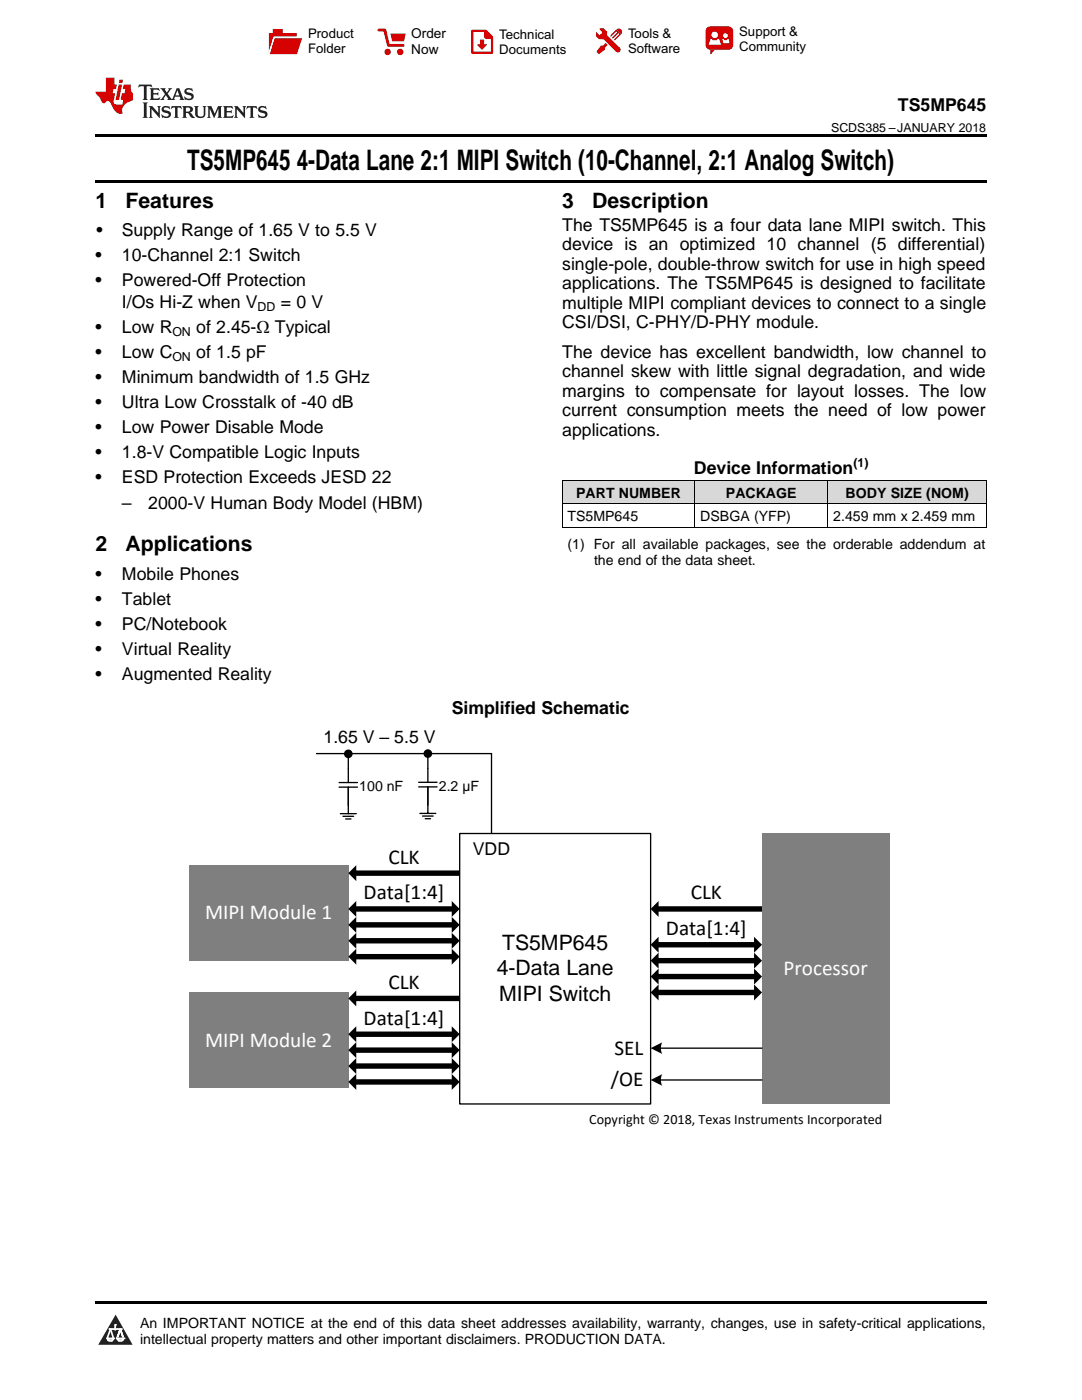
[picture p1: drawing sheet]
<svg xmlns="http://www.w3.org/2000/svg" width="216mm" height="279mm" viewBox="0 0 216 279" stroke-linecap="round" stroke-linejoin="round" font-family="sans-serif">
<defs><g id="words">
<g font-size="5.6">
<text x="37.4" y="33.9">TS5MP645</text>
<text x="59.2" y="33.9">4-Data Lane 2:1 MIPI Switch (10-Channel, 2:1 Analog Switch)</text>
</g>
<g font-size="4.2">
<text x="19" y="41.4">1</text>
<text x="25" y="41.4">Features</text>
<text x="112.2" y="41.4">3</text>
<text x="118.2" y="41.4">Description</text>
<text x="19" y="110">2</text>
<text x="25" y="110">Applications</text>
<text x="77.5" y="172.4">CLK</text>
<text x="72.6" y="179.5">Data[1:4]</text>
<text x="137.8" y="179.5">CLK</text>
<text x="100.2" y="189.5">TS5MP645</text>
<text x="132.9" y="186.6">Data[1:4]</text>
<text x="77.5" y="197.4">CLK</text>
<text x="99.1" y="194.6">4-Data Lane</text>
<text x="99.6" y="199.7">MIPI Switch</text>
<text x="72.6" y="204.5">Data[1:4]</text>
<text x="122.6" y="210.5">SEL</text>
<text x="121.9" y="216.8">/OE</text>
</g>
<g font-size="4.2" fill="#fff">
<text x="40.9" y="183.5">MIPI Module 1</text>
<text x="156.3" y="194.6">Processor</text>
<text x="40.9" y="208.9">MIPI Module 2</text>
</g>
<g font-size="3.5">
<text x="179.2" y="22.2">TS5MP645</text>
<text x="19.2" y="47.1">•</text>
<text x="24.3" y="47.1">Supply Range of 1.65 V to 5.5 V</text>
<text x="112.2" y="46.1">The TS5MP645 is a four data lane MIPI switch. This</text>
<text x="19" y="52.1">•</text>
<text x="24.3" y="52.1">10-Channel 2:1 Switch</text>
<text x="112.2" y="50">device is an optimized 10 channel (5 differential)</text>
<text x="112.2" y="53.8">single-pole, double-throw switch for use in high speed</text>
<text x="19" y="57.2">•</text>
<text x="24.3" y="57.2">Powered-Off Protection</text>
<text x="112.2" y="57.7">applications. The TS5MP645 is designed to facilitate</text>
<text x="24.3" y="61.4">I/Os Hi-Z when V</text>
<text x="56" y="61.4">= 0 V</text>
<text x="112.2" y="61.6">multiple MIPI compliant devices to connect to a single</text>
<text x="112.2" y="65.5">CSI/DSI, C-PHY/D-PHY module.</text>
<text x="19" y="66.4">•</text>
<text x="19" y="71.4">•</text>
<text x="24.3" y="66.4">Low R</text>
<text x="24.3" y="71.4">Low C</text>
<text x="39.2" y="66.4">of 2.45-Ω Typical</text>
<text x="39.2" y="71.4">of 1.5 pF</text>
<text x="112.2" y="71.4">The device has excellent bandwidth, low channel to</text>
<text x="19" y="76.4">•</text>
<text x="24.3" y="76.4">Minimum bandwidth of 1.5 GHz</text>
<text x="112.2" y="75.3">channel skew with little signal degradation, and wide</text>
<text x="19" y="81.4">•</text>
<text x="24.3" y="81.4">Ultra Low Crosstalk of -40 dB</text>
<text x="112.2" y="79.2">margins to compensate for layout losses. The low</text>
<text x="112.2" y="83.1">current consumption meets the need of low power</text>
<text x="19" y="86.4">•</text>
<text x="24.3" y="86.4">Low Power Disable Mode</text>
<text x="112.2" y="87">applications.</text>
<text x="19" y="91.4">•</text>
<text x="24.3" y="91.4">1.8-V Compatible Logic Inputs</text>
<text x="138.5" y="94.7">Device Information</text>
<text x="19" y="96.4">•</text>
<text x="24.3" y="96.4">ESD Protection Exceeds JESD 22</text>
<text x="24.3" y="101.5">–</text>
<text x="29.6" y="101.5">2000-V Human Body Model (HBM)</text>
<text x="19" y="115.7">•</text>
<text x="24.3" y="115.7">Mobile Phones</text>
<text x="19" y="120.7">•</text>
<text x="19" y="125.7">•</text>
<text x="24.3" y="120.7">Tablet</text>
<text x="24.3" y="125.7">PC/Notebook</text>
<text x="19" y="130.7">•</text>
<text x="24.3" y="130.7">Virtual Reality</text>
<text x="19" y="135.7">•</text>
<text x="24.3" y="135.7">Augmented Reality</text>
<text x="90.1" y="142.4">Simplified Schematic</text>
<text x="64.6" y="148.3">1.65 V ± 5.5 V</text>
<text x="94.4" y="170.6">VDD</text>
</g>
<g font-size="2.8">
<text x="115" y="99.3">PART NUMBER</text>
<text x="144.9" y="99.3">PACKAGE</text>
<text x="168.7" y="99.3">BODY SIZE (NOM)</text>
<text x="113.2" y="104">TS5MP645</text>
<text x="139.7" y="104">DSBGA (YFP)</text>
<text x="166.3" y="104">2.459 mm x 2.459 mm</text>
<text x="113.2" y="109.5">(1) For all available packages, see the orderable addendum at</text>
<text x="118.5" y="112.7">the end of the data sheet.</text>
<text x="71.7" y="157.9">100 nF</text>
<text x="87.6" y="157.9">2.2 µF</text>
<text x="117.6" y="224.3">Copyright © 2018, Texas Instruments Incorporated</text>
<text x="27.9" y="265">An IMPORTANT NOTICE at the end of this data sheet addresses availability, warranty, changes, use in safety-critical applications,</text>
<text x="27.9" y="268.2">intellectual property matters and other important disclaimers. PRODUCTION DATA.</text>
</g>
<g font-size="2.7">
<text x="82.1" y="7.7">Order</text>
<text x="82.1" y="10.7">Now</text>
</g>
<g font-size="2.6">
<text x="61.5" y="7.6">Product</text>
<text x="61.5" y="10.6">Folder</text>
<text x="99.6" y="7.8">Technical</text>
<text x="99.6" y="10.8">Documents</text>
<text x="125.3" y="7.6">Tools &amp;</text>
<text x="125.3" y="10.6">Software</text>
<text x="147.5" y="7.2">Support &amp;</text>
<text x="147.5" y="10.2">Community</text>
</g>
<g font-size="2.5">
<text x="165.8" y="26.3">SCDS385 –JANUARY 2018</text>
<text x="51.4" y="62.1">DD</text>
<text x="34.4" y="67.1">ON</text>
<text x="34.4" y="72.1">ON</text>
<text x="170.3" y="93.3">(1)</text>
</g>
</g></defs>
<g fill="#d8d8d8">
<path d="M112.2 96h26.5v4.6h-26.5z"/>
<path d="M138.7 96h26.5v4.6h-26.5z"/>
<path d="M165.2 96h31.6v4.6h-31.6z"/>
</g>
<path d="M23.1 262.4l3.4 6h-6.9z" fill="#231f20"/>
<path d="M21.4 267.1h1.2l-.3 .5h-.3a.55 .55 0 0 1-.6-.5z" fill-rule="evenodd" fill="#fff"/>
<path d="M21.4 267.1h1.2l-.3 .5h-.3a.55 .55 0 0 1-.6-.5z" fill="none" stroke="#231f20" stroke-width=".34"/>
<path d="M21.4 267.1l1.2 .1-.3 .4h-.5z" fill="none" stroke="#fff" stroke-width=".34"/>
<path d="M23 265.3h.1" fill="none" stroke="#fff" stroke-width=".34"/>
<path d="M23 264.4v.9z" fill="#fff"/>
<path d="M23 264.4v.9z" fill="none" stroke="#fff" stroke-width=".34"/>
<circle cx="23" cy="264.4" r=".17" fill="#fff"/>
<path d="M21.9 265.2h.1" fill="none" stroke="#fff" stroke-width=".34"/>
<path d="M21.9 265.2h2.3z" fill="#fff"/>
<path d="M21.9 265.2h2.3z" fill="none" stroke="#fff" stroke-width=".34"/>
<circle cx="24.2" cy="265.2" r=".17" fill="#fff"/>
<path d="M23.3 267.1h.1" fill="none" stroke="#fff" stroke-width=".34"/>
<path d="M24 265.2l-.7 1.9z" fill="#fff"/>
<path d="M24 265.2l-.7 1.9z" fill="none" stroke="#fff" stroke-width=".34"/>
<path d="M24 265.2l.7 1.9z" fill="#fff"/>
<path d="M24 265.2l.7 1.9z" fill="none" stroke="#fff" stroke-width=".34"/>
<path d="M24.6 267.1h.1" fill="none" stroke="#fff" stroke-width=".34"/>
<circle cx="21.4" cy="267.1" r=".17" fill="#fff"/>
<path d="M22.1 265.2l-.7 1.9z" fill="#fff"/>
<path d="M22.1 265.2l-.7 1.9z" fill="none" stroke="#fff" stroke-width=".34"/>
<path d="M22.1 265.2l.5 1.9z" fill="#fff"/>
<path d="M22.1 265.2l.5 1.9z" fill="none" stroke="#fff" stroke-width=".34"/>
<circle cx="22.6" cy="267.1" r=".17" fill="#fff"/>
<path d="M23.4 267.1h1.3a.65 .65 0 0 1-.7 .5 .65 .65 0 0 1-.6-.5z" fill-rule="evenodd" fill="#fff"/>
<path d="M23.4 267.1h1.3a.65 .65 0 0 1-.7 .5 .65 .65 0 0 1-.6-.5z" fill="none" stroke="#231f20" stroke-width=".34"/>
<path d="M23.4 267.1h1.3l-.4 .5h-.6z" fill="none" stroke="#fff" stroke-width=".34"/>
<path d="M23.3 267.1h.1" fill="none" stroke="#fff" stroke-width=".34"/>
<circle cx="24.7" cy="267.1" r=".17" fill="#fff"/>
<path d="M19 259.7h177.8v.5h-177.8z" fill="#000"/>
<g fill="none" stroke="#000" stroke-width=".26">
<path d="M63.2 150.4h34.9v15.9M67.7 157.1h3.6M67.7 156.2h3.6M69.5 150.4v5.8M69.5 157.1v5.3M83.5 157h3.7M83.5 156.1h3.7M85.4 150.4v5.7M85.4 157v5.3M67.9 162.4h3.2M68.4 162.9h2.2M69 163.4h1"/>
<path d="M83.8 162.3h3.2M84.3 162.9h2.1M84.8 163.4h1.1M91.7 166.3h38.1v54h-38.1z"/>
</g>
<g fill="#000">
<circle cx="69.5" cy="150.4" r=".86"/>
<circle cx="85.4" cy="150.4" r=".86"/>
</g>
<g fill="#7f7f7f">
<path d="M152.1 166.3h25.3v54h-25.3z" fill-rule="evenodd"/>
<path d="M37.8 172.7h31.7v19h-31.7z" fill-rule="evenodd"/>
<path d="M37.8 198.1h31.7v19h-31.7z" fill-rule="evenodd"/>
</g>
<path d="M131.6 209.2h20.5M131.6 215.5h20.5" fill="none" stroke="#000" stroke-width=".26"/>
<g fill="#000">
<path d="M71.1 172.7v1h20.6v1.1h-20.6v1l-1.6-1.5z" fill-rule="evenodd"/>
<path d="M69.5 181.4l1.6-1.6v1.1h19v-1.1l1.6 1.6-1.6 1.6v-1.1h-19v1.1z" fill-rule="evenodd"/>
<path d="M69.5 184.6l1.6-1.6v1h19v-1l1.6 1.6-1.6 1.6v-1.1h-19v1.1z" fill-rule="evenodd"/>
<path d="M69.5 187.8l1.6-1.6v1h19v-1l1.6 1.6-1.6 1.5v-1h-19v1z" fill-rule="evenodd"/>
<path d="M71.1 189.3v1.1h19v-1.1l1.6 1.6-1.6 1.6v-1h-19v1l-1.6-1.6z" fill-rule="evenodd"/>
<path d="M71.1 197.7v1h20.6v1.1h-20.6v1l-1.6-1.5z" fill-rule="evenodd"/>
<path d="M129.8 188.5l1.6-1.5v1h19.1v-1l1.6 1.5-1.6 1.6v-1h-19.1v1z" fill-rule="evenodd"/>
<path d="M129.8 191.7l1.6-1.6v1.1h19.1v-1.1l1.6 1.6-1.6 1.6v-1h-19.1v1z" fill-rule="evenodd"/>
<path d="M129.8 194.9l1.6-1.6v1.1h19.1v-1.1l1.6 1.6-1.6 1.6v-1.1h-19.1v1.1z" fill-rule="evenodd"/>
<path d="M129.8 198.1l1.6-1.6v1h19.1v-1l1.6 1.6-1.6 1.6v-1.1h-19.1v1.1z" fill-rule="evenodd"/>
<path d="M131.4 179.8v1.1h20.7v1h-20.7v1.1l-1.6-1.6z" fill-rule="evenodd"/>
<path d="M69.5 206.4l1.6-1.6v1.1h19v-1.1l1.6 1.6-1.6 1.6v-1.1h-19v1.1z" fill-rule="evenodd"/>
<path d="M69.5 209.6l1.6-1.6v1h19v-1l1.6 1.6-1.6 1.6v-1.1h-19v1.1z" fill-rule="evenodd"/>
<path d="M69.5 212.8l1.6-1.6v1h19v-1l1.6 1.6-1.6 1.5v-1h-19v1z" fill-rule="evenodd"/>
<path d="M69.5 215.9l1.6-1.6v1.1h19v-1.1l1.6 1.6-1.6 1.6v-1h-19v1z" fill-rule="evenodd"/>
<path d="M129.8 209.2l2.3-1.2a2.58 2.58 0 0 0 0 2.3z" fill-rule="evenodd"/>
<path d="M129.8 215.5l2.3-1.1a2.58 2.58 0 0 0 0 2.3z" fill-rule="evenodd"/>
</g>
<path d="M112.2 95.9h84.6M112.2 95.9v9.4M138.6 95.9v9.4M165.2 95.9v9.4M196.8 95.9v9.4M112.2 105.2h84.6M112.2 100.6h84.6" fill="none" stroke="#000" stroke-width=".2"/>
<path d="M19 35.9h177.8v.5h-177.8zM19 26.8h177.8v.6h-177.8zM112.2 105.2l.1 .1zM165.1 105.2l.1 .1zM196.7 105.2l.1 .1z" fill="#000"/>
<path d="M27.7 16.9l-.1 .6 .6-.3h.5v.2v2.2l-.2 .4h1l-.2-.4v-2.2v-.2h.5l.6 .3-.2-.6zM29.9 17.6l.2 .4v1.6l-.2 .4h1.9l.1-.6a1.09 1.09 0 0 1-1.3 .1v-.6h.6l.4 .2v-.7l-.2 .2h-.8v-.6l.2-.1a1.01 1.01 0 0 1 1 .3l-.1-.6zM32 17.6l.9 1.2-1 1.2h.9l-.2-.3 .5-.7 .5 .7-.3 .3h1.7l-.2-.3 .1-.4h1l.1 .4-.2 .3h1l-.3-.4-.7-2h-.5l-1 2.2-.8-1.1 .9-1.1h-.9l.2 .2-.4 .7-.4-.7 .2-.2zM35.4 18l.4 1h-.8zM37 17.7a.66 .66 0 0 0-.2 .8 .66 .66 0 0 0 .6 .4l.7 .2 .1 .2a.8 .8 0 0 1-.7 .4 .8 .8 0 0 1-.7-.5l.1 .8 .2-.2a.94 .94 0 0 0 1.1 .1 .94 .94 0 0 0 .4-.9 1.48 1.48 0 0 0-1.3-.6v-.4a1.1 1.1 0 0 1 1.2 .2l-.2-.6-.2 .1-.5-.1zM28.5 20.4l.2 .4v2.3l-.2 .4h1l-.2-.4v-2.3l.2-.4zM29.7 21.2l.2 .4v1.5l-.2 .4h.8l-.3-.4 .1-1.3 1.6 1.8v-2l.2-.4h-.7l.2 .2v1.1l-1.2-1.3zM32.5 21.3a.66 .66 0 0 0-.2 .8 .66 .66 0 0 0 .6 .4l.6 .2 .2 .2a.8 .8 0 0 1-.8 .4 .8 .8 0 0 1-.7-.5l.2 .7 .2-.1a.94 .94 0 0 0 1 .1 .94 .94 0 0 0 .5-1 1.47 1.47 0 0 0-1.3-.6l-.1-.3a1.1 1.1 0 0 1 1.3 .2l-.2-.6-.2 .1-.5-.2zM34.3 21.2l-.2 .6a.64 .64 0 0 1 .8-.3v1.6l-.2 .4h1l-.3-.4 .1-1.6a.66 .66 0 0 1 .8 .3l-.2-.6zM36.3 21.2l.3 .4v1.5l-.3 .4h1l-.2-.2v-.7h.5l.1 .1a.8 .8 0 0 0 1.2 .7l-1-1a.62 .62 0 0 0 .6-.5 .62 .62 0 0 0-.6-.7zM37.1 21.5h.1a.48 .48 0 0 1 .6 0 .48 .48 0 0 1 .1 .6l-.2 .1-.6 .1zM38.7 21.2l.2 .2a2.29 2.29 0 0 0 .4 2 1.05 1.05 0 0 0 1.7-.7v-1.3l.2-.2h-.8l.2 .4v1.1a.61 .61 0 0 1-.6 .6 .61 .61 0 0 1-.6-.6v-1.1l.3-.4zM41.3 21.2l.3 .4v1.5l-.3 .4h.8l-.2-.4v-1.4l.8 1.9 .9-1.9v1.4l-.2 .4h.9l-.2-.4v-1.5l.2-.4h-.8l-.7 1.5-.6-1.5zM44.5 21.2l.2 .4v1.5l-.2 .4h1.9l.2-.6a1.1 1.1 0 0 1-1.4 .2v-.7h.6l.4 .2v-.6l-.2 .1-.8 .1v-.6l.2-.1a1.02 1.02 0 0 1 1.1 .2l-.2-.5zM46.7 21.2l.2 .4v1.5l-.2 .4h.8l-.3-.4 .1-1.3 1.6 1.8v-2l.2-.4h-.7l.2 .2v1.1l-1.2-1.3zM49.3 21.2l-.1 .6a.64 .64 0 0 1 .8-.3v1.6l-.3 .4h1l-.2-.4v-1.6a.66 .66 0 0 1 .8 .3l-.1-.6zM51.7 21.3a.66 .66 0 0 0-.2 .7 .66 .66 0 0 0 .7 .5l.6 .2 .1 .2a.8 .8 0 0 1-.7 .4 .8 .8 0 0 1-.7-.5l.1 .7 .2-.1a.94 .94 0 0 0 1.1 .1 .94 .94 0 0 0 .4-1 1.48 1.48 0 0 0-1.2-.6l-.1-.3a1.1 1.1 0 0 1 1.2 .2l-.2-.6-.1 .1-.6-.2z" fill="#231f20"/>
<path d="M21.1 15.5v2.8h-2v.4l.9 .9a.96 .96 0 0 0 1 1 .59 .59 0 0 1 .5-.4 .59 .59 0 0 1 .5 .3l.4 .8a1.61 1.61 0 0 0 2.1 1.3 1.63 1.63 0 0 1 1.1-2.2l.9-.3v-1.5a1.6 1.6 0 0 1-.4-1.7h-1.4l-.2 .9h.5l-.2 .8h-.5l-.2 1v.3h.5l-.2 .9h-.7a.74 .74 0 0 1-1-.6l.3-1.6h-.5l.2-.8h.5l.1-.9h-.4v-1.4zM23.7 16.9l-.7 3h.8l.6-3zM23.8 15.9l-.1 .7h.7l.2-.7z" fill="#ee1d23"/>
<g fill="#d60000">
<path d="M54.4 5.8h2v.8h2.8v4.2h-5.5v-4.2h.7z" fill-rule="evenodd"/>
<path d="M54.7 7.5h5.6l-1 3.3h-5.6z" fill-rule="evenodd"/>
</g>
<path d="M54.6 7.4h5.8l-.1 .1h-5.5l-1.1 3.3z" fill-rule="evenodd" fill="#fff"/>
<path d="M54.6 7.4h5.8l-.1 .1h-5.5l-1.1 3.3z" fill="none" stroke="#fff" stroke-width=".2"/>
<path d="M75.6 6h1.2l.7 3.1h3" fill="none" stroke="#d60000" stroke-width=".56"/>
<g fill="#d60000">
<path d="M77.9 6.7h3.1l-.4 1.5h-2.3z" fill-rule="evenodd"/>
<circle cx="77.3" cy="10.4" r=".64"/>
<circle cx="79.9" cy="10.4" r=".64"/>
</g>
<path d="M94.2 6.2h2.7l1.3 1.2v3.1h-4z" fill="none" stroke="#d60000" stroke-width=".44"/>
<g fill="#d60000">
<path d="M95.8 7.9h.8v1h.6l-1 1.1-1-1v-.1h.6z" fill-rule="evenodd"/>
<path d="M96.6 6.2h.3l1.3 1.2v.4h-1.3l-.3-.4z" fill-rule="evenodd"/>
<path d="M119.6 5.7h.9l.6 .6 .1 .7 2.5 2.5-.8 .8-2.3-2.3-1.1-.2-.6-.6v-.8l.7 .6 .5-.4v-.2l-.4-.5z" fill-rule="evenodd"/>
<path d="M119.9 9.1h.4l.5-.5 .4 .4-.5 .5v.4l-1.2 .9-.5-.5z" fill-rule="evenodd"/>
<path d="M123 5.9a.67 .67 0 0 1 .9 0 .67 .67 0 0 1 0 .9z" fill-rule="evenodd"/>
<path d="M123 5.9l.9 .9-1.2 1.2h-.2l.1-.2 .9-.9 .1-.2h-.3l-.9 1h-.2v-.2l.9-1 .1-.2h-.3l-.9 1h-.2v-.2z" fill-rule="evenodd"/>
<circle cx="123.3" cy="9.9" r=".54"/>
</g>
<path d="M121.1 6.3l-.1 .7" fill="none" stroke="#d60000" stroke-width=".2"/>
<g fill="#d60000">
<path d="M141.1 5.5l.6-.2h3.6a.95 .95 0 0 1 1 .9v2.8a.95 .95 0 0 1-1 .9h-3.6a.95 .95 0 0 1-.9-.9v-2.8z" fill-rule="evenodd"/>
<path d="M141.7 9.9h.9l-.7 .9h-.2z" fill-rule="evenodd"/>
</g>
<g fill="#fff">
<path d="M144.3 8.6h1.3z"/>
<path d="M141.8 7.8h.3l.1 .2h.8l.2-.2h.3l.4 1.1h-2.5z" fill-rule="evenodd"/>
<path d="M144.2 7.8h.2l.2 .2h.4l.2-.2h.2l.2 .8h-1.3z" fill-rule="evenodd"/>
<circle cx="142.6" cy="6.9" r=".65"/>
<circle cx="144.8" cy="7.1" r=".48"/>
</g>
<use href="#words"/>
</svg>
